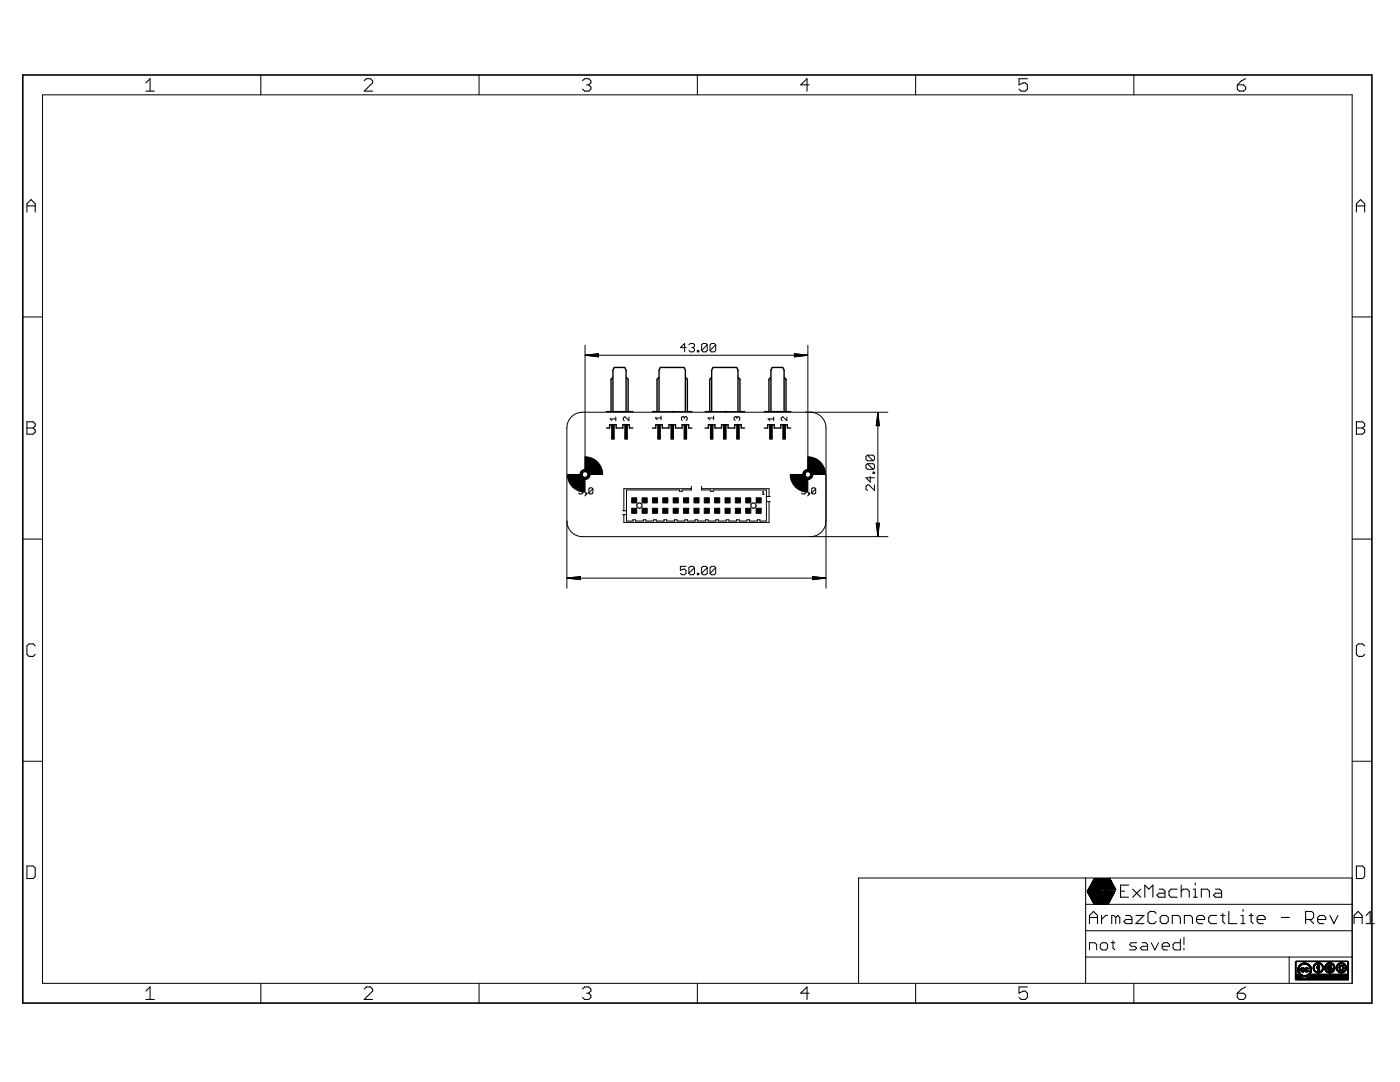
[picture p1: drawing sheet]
<svg xmlns="http://www.w3.org/2000/svg" width="279mm" height="216mm" viewBox="0 0 279 216" stroke-linecap="round" stroke-linejoin="round" font-family="sans-serif">
<g fill="none" stroke="#000" stroke-width=".28">
<path d="M122.3 75.3l-.4 .4v6.4M125 75.3l.3 .4v6.4M131.5 75.3l-.4 .4v6.4M136.8 75.3l.4 .4v6.4h.9M142 75.3l-.4 .4v6.4M147.3 75.3l.4 .4v6.4h.9M153.8 75.3l-.3 .4v6.4M156.5 75.3l.4 .4v6.4M121 85.4h.7v-.6h1.3v.6h1.3v-.6h1.3v.6h.7M121 82.1h5.3M122.3 82.1v-8.2l.3-.6h2.1l.2 .6v8.2M130.2 85.4h.7v-.6h1.3v.6h1.3v-.6h1.3v.6h1.3v-.6h1.3v.6h.7"/>
<path d="M130.2 82.1h1.3v-8.2l.3-.6h4.7l.3 .6v8.2M134.2 82.1h.3M140.7 85.4h.7v-.6h1.3v.6h1.3v-.6h1.3v.6h1.3v-.6h1.3v.6h.7M140.7 82.1h1.3v-8.2l.3-.6h4.7l.3 .6v8.2M144.7 82.1h.4M152.5 85.4h.7v-.6h1.3v.6h1.3v-.6h1.3v.6h.7M152.5 82.1h5.3M153.9 82.1v-8.2l.2-.6h2.1l.3 .6v8.2"/>
</g>
<g fill="none" stroke="#000" stroke-width=".2">
<path d="M114 83.2a3.1 3.1 0 0 1 2.2-.9h45.5a3.1 3.1 0 0 1 3.1 3.1v18.6a3.1 3.1 0 0 1-3.1 3.1h-45.5a3.1 3.1 0 0 1-3.1-3.1v-18.6a3.1 3.1 0 0 1 .9-2.2zM122.9 83.6h-1.1l.3 .3M122.9 83.2v.7M125.5 83.2v.7l-.7-.7-.4 .2v.4l.2 .1M131.5 82.1h5.7M131.9 83.4h-1.1l.4 .4M131.9 83v.8M136.6 83.3l-.2-.2-.4 .2v.4l.2 .2M136.6 83.3l.2-.2 .3 .2v.4l-.2 .2M136.6 83.3v.2M138 97v.8h-1.9v.2h-.5v-.2h-10.6v6.2h1.3v-.3h.5v.3h1.6v-.3h.5v.3h1.6v-.3h.5v.3h1.5v-.3h.6v.3h1.5v-.3h.5v.3h1.6v-.3h.5v.3h1.5v-.3h.6v.3h1.5v-.3h.5v.3h1.6v-.3h.5v.3h1.5v-.3h.6v.3h1.5v-.3h.5v.3h1.6v-.3h.5v.3h1.6v-.3h.5v.3h1.3v-6.2h-10.7v.2h-.5v-.2h-1.8v-.8M138 97.5h-13.5v4.4"/>
<path d="M140 97.5h13.5v1.6M142 82.1h5.7M142.4 83.4h-1.1l.4 .4M142.4 83v.8M147.1 83.3l-.2-.2-.4 .2v.4l.2 .2M147.1 83.3l.2-.2 .3 .2v.4l-.2 .2M147.1 83.3v.2M152.1 98.3l.2-.2v.5M152.1 98.6h.4M153 99.1h.7M154.4 83.6h-1.1l.4 .3M154.4 83.2v.7"/>
<path d="M157 83.2v.7l-.7-.7-.4 .2v.4l.2 .1M124.2 102.7h.8M124.2 101.9h.8M153 100.1h.7M153.5 100.1v4.1h-29v-1.5"/>
<circle cx="150.4" cy="100.9" r=".51"/>
</g>
<g fill="#000" stroke="#000" stroke-width=".2">
<path d="M122.1 87.1h.5v.5h-.5zM122.1 84.8h.5v2.3h-.5zM124.7 87.1h.5v.5h-.5zM124.7 84.8h.5v2.3h-.5zM126.1 99.3h1v1.1h-1zM128.1 99.3h1.1v1.1h-1.1zM130.2 99.3h1v1.1h-1zM131.3 87.1h.5v.5h-.5zM131.3 84.8h.5v2.3h-.5zM132.3 99.3h1v1.1h-1zM133.9 87.1h.5v.5h-.5zM133.9 84.8h.5v2.3h-.5z"/>
<path d="M134.3 99.3h1.1v1.1h-1.1zM136.4 99.3h1v1.1h-1zM136.5 87.1h.5v.5h-.5zM136.5 84.8h.5v2.3h-.5zM138.5 99.3h1v1.1h-1zM140.5 99.3h1.1v1.1h-1.1zM141.8 87.1h.5v.5h-.5zM141.8 84.8h.5v2.3h-.5zM142.6 99.3h1v1.1h-1zM144.4 87.1h.5v.5h-.5zM144.4 84.8h.5v2.3h-.5zM144.7 99.3h1v1.1h-1z"/>
<path d="M146.7 99.3h1.1v1.1h-1.1zM147 87.1h.5v.5h-.5zM147 84.8h.5v2.3h-.5zM148.8 99.3h1v1.1h-1zM150.9 99.3h1v1.1h-1zM153.6 87.1h.5v.5h-.5zM153.6 84.8h.5v2.3h-.5zM156.2 87.1h.5v.5h-.5zM156.2 84.8h.5v2.3h-.5zM126.1 101.4h1v1h-1zM128.1 101.4h1.1v1h-1.1zM130.2 101.4h1v1h-1z"/>
<path d="M132.3 101.4h1v1h-1zM134.3 101.4h1.1v1h-1.1zM136.4 101.4h1v1h-1zM138.5 101.4h1v1h-1zM140.5 101.4h1.1v1h-1.1zM142.6 101.4h1v1h-1zM144.7 101.4h1v1h-1zM146.7 101.4h1.1v1h-1.1zM148.8 101.4h1v1h-1zM150.9 101.4h1v1h-1z"/>
</g>
<g fill="#000" stroke="#000" stroke-width=".2">
<path d="M115.9 94.1a1.02 1.02 0 0 1 1.7-.1 1.02 1.02 0 0 1-.5 1.6 1.02 1.02 0 0 1-1.4-.9h.5a.56 .56 0 0 1 .8-.5 .56 .56 0 0 1 .1 .9 .56 .56 0 0 1-.9-.3v-.1h-.5z" fill-rule="evenodd"/>
<path d="M113.2 94.7h2.6l.3 .6 .7 .3v2.6a3.5 3.5 0 0 1-3.6-3.5z" fill-rule="evenodd"/>
<path d="M116.8 91.1a3.5 3.5 0 0 1 3.5 3.6h-2.6l-.3-.7-.6-.3z" fill-rule="evenodd"/>
<path d="M160.4 94.1a1.02 1.02 0 0 1 1.7-.1 1.02 1.02 0 0 1-.5 1.6 1.02 1.02 0 0 1-1.4-.9h.5a.56 .56 0 0 1 .8-.5 .56 .56 0 0 1 .1 .9 .56 .56 0 0 1-.9-.3v-.1h-.5z" fill-rule="evenodd"/>
<path d="M157.7 94.7h2.6l.2 .6 .7 .3v2.6a3.5 3.5 0 0 1-3.5-3.5z" fill-rule="evenodd"/>
<path d="M161.2 91.1a3.5 3.5 0 0 1 3.5 3.6h-2.5l-.3-.7-.7-.3z" fill-rule="evenodd"/>
</g>
<circle cx="150.4" cy="100.9" r=".51" fill="#fff" stroke="#000" stroke-width=".2"/>
<circle cx="127.6" cy="100.9" r=".51" fill="none" stroke="#000" stroke-width=".2"/>
<circle cx="127.6" cy="100.9" r=".51" fill="#fff" stroke="#000" stroke-width=".2"/>
<g fill="none" stroke="#000" stroke-width=".2">
<path d="M8.5 18.9h261.4v177.3h-261.4zM52 15v3.9M95.6 15v3.9M139.2 15v3.9M182.7 15v3.9M226.3 15v3.9M4.6 63.2h3.9M116.8 68.9v25.2M116.8 70.9h44.4M116.8 70.9l2.6-.4v.7zM116.8 70.9l2.6 .1M116.8 70.9l2.6 .3"/>
<path d="M119.4 70.8l-2.6 .1M119.4 70.6l-2.6 .3M136.9 69.4h-1.1l.8-.9v1.7M137.5 68.8l.3-.3h.5l.3 .3v.3l-.3 .3M138 69.4h.3M138.3 69.4l.3 .3v.2l-.3 .3h-.5l-.3-.3M139.2 69.9h.3v.3h-.3zM141.1 68.8l-.2-.3h-.6l-.3 .3v1.1M141.1 68.8v1.1l-.2 .3h-.6l-.3-.3M141.1 68.8l-1.1 1.1M142.8 68.8l-.2-.3h-.6l-.3 .3v1.1M142.8 68.8v1.1l-.2 .3h-.6l-.3-.3"/>
<path d="M142.8 68.8l-1.1 1.1M158.5 70.5l2.7 .4-2.7 .3zM158.5 70.8l2.7 .1M158.5 70.6l2.7 .3M161.2 70.9l-2.7 .1M161.2 70.9l-2.7 .3M161.2 68.9v24.7M269.9 63.2h3.9M115.5 97.6l.2-.3h.4l.2 .3-.2 .4M115.9 98h.2M116.1 98l.2 .1-.2 .5h-.4l-.2-.2M116.9 98.4h.2v.2h-.2z"/>
<path d="M117.1 98.6l-.4 .4M118.3 97.6l-.2-.3h-.4l-.2 .3v.8M118.3 97.6v.8l-.2 .2h-.4l-.2-.2M118.3 97.6l-.8 .8M160 97.6l.2-.3h.4l.2 .3-.2 .4M160.4 98h.2M160.6 98l.2 .1-.2 .5h-.4l-.2-.2M160.7 82.3h16.5M161.4 98.4h.2v.2h-.2zM161.6 98.6l-.4 .4M162.8 97.6l-.2-.3h-.4l-.2 .3v.8M162.8 97.6v.8l-.2 .2h-.4l-.2-.2"/>
<path d="M162.8 97.6l-.8 .8M164.8 94.7v22.7M173.1 90.8h1.1l.3 .3v.6l-.3 .2M173.1 92.5h1.1l.3 .3v.6l-.3 .2M173.1 90.8l-.3 .3v.6l.3 .2h1.1M173.1 92.5l-.3 .3v.6l.3 .2h1.1M173.1 92.5l1.1 1.1M173.1 90.8l1.1 1.1M173.7 95.1v1.1l-.9-.9h1.7M174.2 94.2h.3v.3h-.3zM174.5 96.8v1.1l-1.1-1.1h-.3l-.3 .2v.6l.3 .3M175.2 82.3v24.7"/>
<path d="M175.2 82.3l.3 2.6h-.6zM175.2 82.3l-.2 2.6M175.2 82.3l.1 2.6M175.2 82.3l-.3 2.6M175.2 82.3l.3 2.6M4.6 107.6h3.9M113.1 104v13.4M113.2 115.4h51.6M113.2 115.4l2.6-.4v.7zM113.2 115.4l2.6 .1M115.8 115.2l-2.6 .2M115.8 115.1l-2.6 .3"/>
<path d="M136.9 113h-1.1v.8l.8-.2 .3 .2v.6l-.3 .3h-.5l-.3-.3M138.6 113.3l-.3-.3h-.5l-.3 .3v1.1M138.6 113.3v1.1l-.3 .3h-.5l-.3-.3M138.6 113.3l-1.1 1.1M139.2 114.4h.3v.3h-.3zM141.1 113.3l-.2-.3h-.6l-.3 .3v1.1M141.1 113.3v1.1l-.2 .3h-.6l-.3-.3M141.1 113.3l-1.1 1.1M142.8 113.3l-.2-.3h-.6l-.3 .3v1.1M142.8 113.3v1.1l-.2 .3h-.6l-.3-.3M142.8 113.3l-1.1 1.1M161.7 107.1h15.5"/>
<path d="M162.2 115l2.6 .4-2.6 .3zM162.2 115.2l2.6 .2M162.2 115.1l2.6 .3M164.8 115.4l-2.6 .1M174.9 104.4h.6l-.3 2.6zM174.9 104.4l.3 2.6M175 104.4l.2 2.6M175.3 104.4l-.1 2.6M175.5 104.4l-.3 2.6M269.9 107.6h3.9M4.6 151.9h3.9M269.9 151.9h3.9"/>
<path d="M216.7 175.2v21M217 177.9l1.4 2.5M217 177.9h1.6M217 177.9l2.6 .1M217 178h2.6M217 177.8h2.6M217.1 178.1h2.5M217.1 177.7h2.5M217.1 177.7h2.4M217.1 177.6h2.4M217.1 178.2h2.4M217.2 178.2h2.3"/>
<path d="M217.2 177.5h2.3M217.2 178.3h2.3M217.2 177.4h2.2M217.2 178.4h2.3M217.3 178.4h2.1M217.3 177.4h2.1M217.3 177.3h2.1M217.3 178.5h2.1M217.3 178.5h2.7M217.3 178.6h2.8M217.3 177.2h2M217.4 177.2h1.9"/>
<path d="M217.4 178.6h2.7M217.4 177.1h1.9M217.4 178.6l2.7 .1M217.4 178.7h2.8M217.4 178.8h2.8M217.4 177h1.8M217.5 178.8h2.7M217.5 177h1.7M217.5 178.9h2.7M217.5 176.9h1.7M217.5 178.9h2.8M217.6 178.9l2.7 .1"/>
<path d="M217.6 176.8h1.5M217.6 179h2.7M217.6 176.7h1.5M217.6 179.1h2.8M217.7 179.2h2.7M217.7 176.6h1.4M217.7 179.2h4.1M217.7 176.6h1.3M217.7 176.5h1.3M217.7 179.3h2.8M217.8 179.3h2.7M217.8 179.3h3.9"/>
<path d="M217.8 179.4h3.9M217.8 179.5h3.9M217.8 176.4h1.1M217.8 179.5h3.8M217.8 176.3h1.1M217.9 179.6h3.7M217.9 177.9h-.9M217.9 176.2h2.7M218 179.7h3.5M218 179.8h3.5M218.1 179.9h3.3M218.1 180h3.3"/>
<path d="M218.1 175.8h2.8M218.2 175.7h2.7M218.4 175.4h2.7M218.4 175.3l-1.4 2.6M218.4 175.3l1.4 2.5 1.3-2.5h-2.7M218.4 175.3l1.2 2.5M219 176.3h1.6M219 176.4h1.6M219.1 176.5h1.4M219.1 176.6h1.4M219.1 176.6h1.3M219.2 176.7h1.2"/>
<path d="M219.3 176.9h1M219.4 177.1h.8M219.5 178.5h.5M219.5 177.2h.6M219.5 178.4h.5M219.5 177.3h.5M219.5 178.4h.4M219.5 177.4h.5M219.6 178.3h.3M219.6 177.4h.4M219.6 177.8l-2 .1 2 .1M219.6 178l-.4 1 .5-1 1.4 2.4"/>
<path d="M219.6 178.2h.3M219.6 177.8h-2.6M219.6 178.2h.2M219.7 178.1h.1M219.8 177.8h.1M219.8 177.7h-.1M219.9 177.9h2.6l-1.4 2.5M219.9 177.9l1.2 2.5M219.9 177.7h-.2M219.9 178h2.5M219.9 177.6h-.2M219.9 178.1h2.5"/>
<path d="M219.9 177.5l-.3 .1M219.9 177.5h-.3M220 178.2h2.3M220 177.5h-.4M220 178.3h2.2M220.1 178.4h2.1M220.1 178.5h2.1M220.1 177.2h-.6M220.1 177.2h-.7M220.2 178.6h1.9M220.2 177.5h2.5M220.2 177h-.8"/>
<path d="M220.2 178.7h1.9M220.2 177h-.9M220.3 178.8h1.7M220.3 177.4h2.3M220.3 176.8l-1 .1M220.3 178.9h1.7M220.3 177.3h2.3M220.3 176.8h-1.1M220.3 177.3h2.2M220.4 178.9h1.5M220.4 177.2h2.1M220.4 177.1h2.1"/>
<path d="M220.5 179.2h1.3M220.5 177.1h1.9M220.5 177h1.9M220.5 176.9h1.9M220.5 176.4h-2.7M220.6 176.9h1.7M220.6 176.8h1.7M220.6 176.3h-2.7M220.6 176.7h1.6M220.7 176.7h1.5M220.7 176.1l-2.8 .1M220.7 176.6h1.5"/>
<path d="M220.7 176.1h-2.7M220.7 176.5h1.4M220.8 176.5h1.3M220.8 176h-2.8M220.8 176.4h1.3M220.8 175.9h-2.7M220.9 176.3h1.1M220.9 175.8h-2.8M220.9 176.2h1.1M220.9 175.7h-2.7M221 176.1h.9M221 175.6h-2.8"/>
<path d="M221 175.6h-2.7M221 177.6h-.8M221 176h.9M221 175.5h-2.7M221 176h.8M221.1 175.9h.7M221.1 175.5h-2.8M221.1 175.8h.7M221.1 175.8h.6M221.2 175.7h.5M221.2 175.6h.5M221.3 175.6h.3"/>
<path d="M221.3 175.5h.3M221.3 175.4h.3M221.4 175.4h.1M221.4 175.3h.1M221.4 175.2l-1.2 2.4M221.4 175.2l1.3 2.4M221.4 175.2h.1M221.7 179.3h-1.1M221.8 179.3h-1.3M221.8 179.1h-1.3M221.9 179l-1.5 .1M221.9 179h-1.5"/>
<path d="M222.1 177.9h.4M222.5 177.9l-2.6 .1M222.5 177.9h-1.7M222.7 177.5l-2.5 .1M222.7 177.6h-2.5M269.9 175.2h-98.6v21M52 196.2v4M95.6 196.2v4M139.2 196.2v4M182.7 196.2v4M216.7 191h53.2M216.7 185.7h53.2"/>
<path d="M216.7 180.4h53.2M217.4 189.5v-1.4h1.1l.4 .4v1M218.2 180h3.1M218.2 180.1h3.1M218.2 180.2h3.1M218.3 180.3h2.9M218.4 180.4h2.8M219.6 188.5l.4-.4h.7l.3 .4v.7l-.3 .3h-.7l-.4-.3zM221.8 188.1h.7M222.1 187.7v1.5l.4 .3M226.3 196.2v4M226.8 188.1h-1l-.4 .4 .4 .3h.7l.3 .4-.3 .3h-1.1"/>
<path d="M227.9 188.1h.8l.3 .4v1h-1.1l-.3-.3 .3-.4h1.1M229.7 188.1l.8 1.4 .7-1.4M231.9 188.8h1.5v-.3l-.4-.4h-.7l-.4 .4v.7l.4 .3h.7M235.6 187.4v2.1h-1.1l-.4-.3v-.7l.4-.4h1.1M236.3 187v1.5M236.3 189.2v.3M257.3 191v5.2"/>
</g>
<g fill="none" stroke="#000" stroke-width=".21">
<path d="M29.1 16.5l.9-.8v2.5M29.1 18.2h1.7M72.7 16.1l.4-.4h.8l.5 .4v.4l-1.7 1.7h1.7M116.2 16.1l.5-.4h.8l.4 .4v.4l-.4 .4M117.1 16.9h.4M117.5 16.9l.4 .5v.4l-.4 .4h-.8l-.5-.4M161.5 16.9h-1.7l1.3-1.2v2.5M205 15.7h-1.6v1.2l.8-.4h.4l.4 .4v.9l-.4 .4h-.8l-.4-.4M246.9 16.9h1.3l.4 .5v.4l-.4 .4h-.8l-.5-.4zM248.6 15.7l-.8 .4-.9 .8M5.4 42.3v-1.6l.8-.9 .8 .9v1.6M5.4 41.1h1.6"/>
<path d="M270.7 41.1h1.7M270.7 42.3v-1.6l.8-.9 .9 .9v1.6M5.4 84.2h1.2l.4 .4v.4l-.4 .4 .4 .4v.4l-.4 .4h-1.2zM5.4 85.4h1.2M270.7 84.2h1.2l.5 .4v.4l-.5 .4 .5 .4v.4l-.5 .4h-1.2zM270.7 85.4h1.2M7 128.9l-.4-.4h-.8l-.4 .4v1.7l.4 .4h.8l.4-.4M272.4 128.9l-.5-.4h-.8l-.4 .4v1.7l.4 .4h.8l.5-.4M5.4 172.8h1.2l.4 .4v1.7l-.4 .4h-1.2zM223.6 177.8h.8M225.2 176.6h-1.6v2.4h1.6M226.1 177.4l1.6 1.6"/>
<path d="M227.7 177.4l-1.6 1.6M228.5 179v-2.4l.8 .8 .8-.8v2.4M231.3 177.4h.8l.4 .4v1.2h-1.2l-.4-.4 .4-.4h1.2M234.9 177.4h-1.2l-.4 .4v.8l.4 .4h1.2M235.7 177.8l.4-.4h.8l.4 .4v1.2M235.7 176.6v2.4M238.1 179h.9M238.1 177.4h.4v1.6M238.5 176.2v.4M239.8 179v-1.6h1.2l.4 .4v1.2M242.6 177.4h.8l.4 .4v1.2h-1.2l-.4-.4 .4-.4h1.2M270.7 172.8h1.2l.5 .4v1.7l-.5 .4h-1.2z"/>
<path d="M29.1 197.8l.9-.9v2.5M29.1 199.4h1.7M72.7 197.4l.4-.5h.8l.5 .5v.4l-1.7 1.6h1.7M116.2 197.4l.5-.5h.8l.4 .5v.4l-.4 .4M117.1 198.2h.4M117.5 198.2l.4 .4v.4l-.4 .4h-.8l-.5-.4M161.5 198.2h-1.7l1.3-1.3v2.5M205 196.9h-1.6v1.3l.8-.4h.4l.4 .4v.8l-.4 .4h-.8l-.4-.4M217.4 184.3v-1.6l.8-.8 .8 .8v1.6M217.4 183.1h1.6M219.8 182.7v1.6M221.1 182.7h-.5l-.8 .8"/>
<path d="M222.7 183.1l-.4-.4h-.4v1.6M222.7 183.1v1.2M222.7 183.1l.4-.4 .4 .4v1.2M224.7 182.7h.8l.4 .4v1.2h-1.2l-.4-.4 .4-.4h1.2M226.7 182.7h1.6l-1.6 1.6h1.6M230.7 182.3l-.4-.4h-.8l-.4 .4v1.6l.4 .4h.8l.4-.4M231.9 182.7h.8l.5 .4v.8l-.5 .4h-.8l-.4-.4v-.8zM234 184.3v-1.6h1.2l.4 .4v1.2M236.4 184.3v-1.6h1.2l.4 .4v1.2M238.8 183.5h1.6v-.4l-.4-.4h-.8l-.4 .4v.8l.4 .4h.8M242.8 182.7h-1.2l-.4 .4v.8l.4 .4h1.2M243.6 182.7h.8"/>
<path d="M244 182.3v1.6l.4 .4M245.2 181.9v2.4h1.6M246.9 198.2h1.3l.4 .4v.4l-.4 .4h-.8l-.5-.4zM247.7 182.7h.4v1.6M247.7 184.3h.8M248.1 181.5v.4M248.6 196.9l-.8 .5-.9 .8M249.3 182.7h.8M249.7 182.3v1.6l.4 .4M250.9 183.5h1.6v-.4l-.4-.4h-.8l-.4 .4v.8l.4 .4h.8M255.7 183.1h1.6M260.6 183.5h1.2l.4-.4v-.8l-.4-.4h-1.2v2.4"/>
<path d="M261.4 183.5l.8 .8M263 183.5h1.6v-.4l-.4-.4h-.8l-.4 .4v.8l.4 .4h.8M265.4 182.7l.8 1.6 .8-1.6M270.2 183.1h1.6M270.2 184.3v-1.6l.8-.8 .8 .8v1.6M272.6 184.3h1.7M272.6 182.7l.9-.8v2.4"/>
</g>
<path d="M4.6 15h269.2v185.2h-269.2z" fill="none" stroke="#000" stroke-width=".32"/>
<g fill="#000" stroke="#000" stroke-width=".2">
<path d="M258.5 194.9l1 .1zM258.5 194.8h.8zM258.5 194.7h.7zM258.5 195.5h10.6zM258.5 195.4l10.6 .1zM258.5 195.4h10.6zM258.5 195.3l10.6 .1zM258.5 195.3h10.6zM258.5 195.3h4zM258.5 195.2l4 .1zM258.5 195.2h1.6zM258.5 195.2h1.5z"/>
<path d="M258.5 195.1l1.4 .1zM258.5 195.1l1.3 .1zM258.5 195.1h1.3zM258.5 195.1h1.2zM258.5 195l1.2 .1zM258.5 195l1.1 .1zM258.5 195h1zM258.5 194.9h1zM258.5 194.9h.9zM258.5 194.8l.9 .1zM258.5 194.8l.8 .1zM258.5 194.7l.7 .1z"/>
<path d="M258.5 194.6l.7 .1zM258.5 194.6h.6zM258.5 194.5l.6 .1zM258.5 194.5h.5zM258.5 194.4l.5 .1zM258.5 194.4h.5zM258.6 195.5h10.5zM258.6 191.9h10.5zM258.6 191.8l10.4 .1zM258.7 191.8h10.3zM259 193.7h.2zM259 193.6l.2 .1z"/>
<path d="M259 193.6h.2zM259 193.5l.2 .1zM259 193.5h.2zM259 193.4l.2 .1zM259 193.4h.2zM259 193.3l.2 .1zM259 193.8l.3 .1zM259 193.8h.3zM259 193.7l.3 .1zM259 193.3h.3zM259 193.2l.3 .1zM259 193.9l.3 .1z"/>
<path d="M259 193.9h.3zM259 193.2h.3zM259 193.1l.3 .1zM259.1 193.9l.2 .1zM259.1 193.1h.2zM259.1 194h.2zM259.1 193l.2 .1zM259.1 194.1h.3zM259.1 194l.3 .1zM259.1 193h.3zM259.1 192.9h.3zM259.1 194.2h.3z"/>
<path d="M259.1 192.9l.3 .1zM259.1 192.8l.3 .1zM259.2 194.1l.2 .1zM259.2 192.9h.2zM259.2 194.2h.3zM259.2 192.8l.3 .1zM259.2 194.2l.3 .1zM259.2 192.8h.3zM259.2 194.3h.3zM259.2 192.7l.3 .1zM259.3 194.3l.3 .1zM259.3 192.7h.3z"/>
<path d="M259.3 194.4h.3zM259.3 192.6l.3 .1zM259.3 192.6l.4 .1zM259.4 194.4h.3zM259.4 194.4l.3 .1zM259.4 192.6h.3zM259.4 194.5h.4zM259.4 194.5h.3zM259.4 192.5l.4 .1zM259.5 194.5l.4 .1zM259.5 192.5h.4zM259.5 194.6h.4z"/>
<path d="M259.5 192.4l.4 .1zM259.5 194.6h.5zM259.5 192.4l.5 .1zM259.5 192.4h.6zM259.6 194.6h.5zM259.6 193.7h.2zM259.6 193.6l.2 .1zM259.6 193.6h.2zM259.6 193.5l.2 .1zM259.6 193.5h.2zM259.6 193.4l.2 .1zM259.6 193.4h.2z"/>
<path d="M259.6 192.4h.7zM259.6 194.6l.6 .1zM259.6 194.7h1.5zM259.6 193.7l.3 .1zM259.6 193.7h.3zM259.6 193.3l.3 .1zM259.6 193.3h.3zM259.6 192.3l1.5 .1zM259.7 193.8h.6zM259.7 193.7l.2 .1zM259.7 193.3h.2zM259.7 194.7h1.4z"/>
<path d="M259.7 193.2l.6 .1zM259.7 192.3l1.4 .1zM259.7 194.7l1.3 .1zM259.7 193.8l.6 .1zM259.7 193.2h.6zM259.7 192.3h1.3zM259.7 193.8l.5 .1zM259.8 194.7l1.2 .1zM259.8 193.9h.4zM259.8 193.2h.4zM259.8 192.3h1.2zM259.8 193.1l.4 .1z"/>
<path d="M259.8 194.8h1.1zM259.8 193.9l.4 .1zM259.8 192.2l1.1 .1zM259.8 193.1h.3zM259.9 194.8h1zM259.9 193.9l.2 .1zM259.9 192.2l.9 .1zM259.9 194.8l.9 .1zM260 192.2h.8zM260.1 194.8l.6 .1zM260.1 193.3h.2zM260.1 192.2h.6z"/>
<path d="M260.1 193.7l.2 .1zM260.2 193.7l.1 .1zM260.2 193.7h.1zM260.2 194.9h.4zM260.3 192.1l.2 .1zM260.4 193.6l.2 .1zM260.4 193.6h.2zM260.4 193.5l.2 .1zM260.4 193.5h.2zM260.4 193.4l.2 .1zM260.4 193.4h.2zM260.4 193.7h.3z"/>
<path d="M260.4 193.3l.3 .1zM260.4 193.7l.3 .1zM260.4 193.3h.3zM260.5 193.8h.6zM260.5 193.7l.2 .1zM260.5 193.2l.6 .1zM260.5 192.4h.7zM260.5 193.8l.6 .1zM260.5 194.6l.7 .1zM260.5 193.2h.6zM260.5 193.8l.5 .1zM260.5 193.2h.5z"/>
<path d="M260.6 193.9h.4zM260.6 195.2h1.9zM260.6 193.1l.4 .1zM260.6 193.9l.3 .1zM260.6 193.1h.3zM260.7 194.6h.5zM260.7 192.4h.5zM260.7 195.2h1.8zM260.7 193.9l.2 .1zM260.7 192.4l.5 .1zM260.8 194.6h.4zM260.8 194.6h.5z"/>
<path d="M260.8 192.4l.5 .1zM260.8 195.1l1.7 .1zM260.9 194.5l.4 .1zM260.9 192.5h.4zM260.9 193.7l.2 .1zM260.9 193.3h.2zM260.9 195.1l1.6 .1zM260.9 194.5h.4zM260.9 192.5l.4 .1zM261 195.1h1.5zM261 194.5h.3zM261 192.5l.3 .1z"/>
<path d="M261 192.6h.4zM261 194.5h.4zM261 194.4l.4 .1zM261.1 194.4h.3zM261.1 192.6l.3 .1zM261.1 195l1.4 .1zM261.1 194.4h.4zM261.1 192.6l.4 .1zM261.1 192.7h.3zM261.2 194.4h.3zM261.2 195h1.3zM261.2 194.3l.3 .1z"/>
<path d="M261.2 192.7h.3zM261.2 194.3h.3zM261.2 192.7l.3 .1zM261.2 194.9l1.3 .1zM261.2 194.2l.3 .1zM261.2 192.8h.3zM261.3 194.9l1.2 .1zM261.3 194.2h.3zM261.3 192.8h.3zM261.3 192.8l.3 .1zM261.3 194.9h1.2zM261.3 192.9h.3z"/>
<path d="M261.3 194.1l.3 .1zM261.3 194.1h.3zM261.4 194.8l1.1 .1zM261.4 194.1h.2zM261.4 193h.2zM261.4 192.9l.2 .1zM261.4 194l.2 .1zM261.4 194h.2zM261.4 194h.3zM261.4 193l.3 .1zM261.4 193.9l.3 .1zM261.4 193.1h.3z"/>
<path d="M261.5 194.8h1zM261.5 193.9h.2zM261.5 193.8l.2 .1zM261.5 193.8h.2zM261.5 193.2l.2 .1zM261.5 193.2h.2zM261.5 193.1l.2 .1zM261.5 194.7l1 .1zM261.5 193.7l.2 .1zM261.5 193.7h.2zM261.5 193.6l.2 .1zM261.5 193.6h.2z"/>
<path d="M261.5 193.5l.2 .1zM261.5 193.5h.2zM261.5 193.4l.2 .1zM261.5 193.4h.2zM261.5 193.3l.2 .1zM261.5 193.3h.2zM261.6 194.7h.9zM261.6 194.6l7.5 .1zM261.6 194.6h7.5zM261.7 194.6h7.4zM261.7 194.5l7.4 .1zM261.7 194.5h7.4z"/>
<path d="M261.7 194.4l7.4 .1zM261.7 194.4h7.4zM262.1 193.3h.2zM262.1 193.2l.2 .1zM262.1 193.2h.2zM262.1 193.1l.2 .1zM262.1 193.1h.2zM262.1 193l.2 .1zM262.1 193h.2zM262.1 192.9l.2 .1zM262.1 193.4h.2zM262.1 193.3l.2 .1z"/>
<path d="M262.1 192.9h.2zM262.1 192.8l.2 .1zM262.1 193.4l.2 .1zM262.1 192.8h.2zM262.1 193.5h.2zM262.1 192.7l.2 .1zM262.1 192.7h.3zM262.2 193.5l.2 .1zM262.2 192.6l.2 .1zM262.2 192.7h.2zM262.2 193.6l.2 .1zM262.2 193.6h.2z"/>
<path d="M262.2 192.6h.2zM262.3 193.7h.2zM262.3 192.5l.2 .1zM262.3 193.7l.2 .1zM262.3 192.5h.2zM262.3 193.7l.3 .1zM262.3 192.4l.3 .1zM262.3 193.8h.3zM262.4 193.8h.2zM262.4 192.4h.2zM262.4 193.8l.2 .1zM262.4 192.3l.3 .1z"/>
<path d="M262.4 193.8l.3 .1zM262.4 193.9h.3zM262.5 193.9l.3 .1zM262.5 192.3h.3zM262.5 193.9l.4 .1zM262.5 192.3h.5zM262.6 194h1.1zM262.6 192.2l1 .1zM262.6 194h1zM262.6 194.8h.2zM262.7 195.1l.1 .1zM262.7 195.1l.2 .1z"/>
<path d="M262.7 195.1h.2zM262.7 195l.1 .1zM262.7 194.9h.1zM262.7 194.8l.1 .1zM262.7 192.2h.8zM262.7 194l.8 .1zM262.7 194.1h.8zM262.8 192.1l.6 .1zM262.8 194.1h.6zM262.8 194.7h.2zM262.8 193.2l.6 .1zM262.8 193.2h.6z"/>
<path d="M262.8 193.1l.6 .1zM262.8 193.1h.6zM262.8 193l.6 .1zM262.8 193h.6zM262.8 192.9l.6 .1zM262.8 192.9h.6zM262.8 192.8l.6 .1zM262.8 192.8h.5zM262.8 192.1l.5 .1zM262.9 195.3h.3zM262.9 194.1h.3zM262.9 195.2l.3 .1z"/>
<path d="M263 193.7l.2 .1zM263 193.7h.2zM263 193.6l.2 .1zM263 193.6h.2zM263 193.5l.2 .1zM263 193.5h.2zM263 193.4l.2 .1zM263 193.4h.2zM263 193.3l.2 .1zM263 193.3h.2zM263 192.5l.2 .1zM263 195.2l.2 .1z"/>
<path d="M263 195.2h.2zM263 194.9l.2 .1zM263 192.6l.2 .1zM263 192.6h.2zM263 195h.2zM263 194.9h.2zM263 194.9h.1zM263 194.8l.1 .1zM263 192.7h.2zM263 195.1l.2 .1zM263 195.1h.2zM263 195l.2 .1z"/>
<path d="M263 192.5h.2zM263.2 194.7h.2zM263.2 194.7l.2 .1zM263.2 192.3h.5zM263.2 194.8h.2zM263.3 193.9l.4 .1zM263.4 192.3h.3zM263.4 195.3h1.4zM263.4 195.2l1.4 .1zM263.4 195.2h1.4zM263.4 195.1l1.4 .1zM263.4 195.1h1.4z"/>
<path d="M263.4 193.9l.3 .1zM263.4 195l1.4 .1zM263.4 192.3l.4 .1zM263.4 195h1.4zM263.4 194.9l1.4 .1zM263.4 193.9h.3zM263.5 194.9l1.3 .1zM263.5 193.8l.3 .1zM263.5 192.3l.3 .1zM263.5 194.9h1.3zM263.5 194.8l1.3 .1zM263.5 192.4h.3z"/>
<path d="M263.5 194.8h1.3zM263.6 194.8h1.2zM263.6 194.7l1.2 .1zM263.6 192.4h.2zM263.6 194.7h1.2zM263.6 193.8h.2zM263.6 193.8h.3zM263.6 192.4l.3 .1zM263.6 193.7l.3 .1zM263.7 193.7l.2 .1zM263.7 192.5h.2zM263.7 193.7h.2z"/>
<path d="M263.7 192.5l.2 .1zM263.7 192.6h.3zM263.8 193.6l.2 .1zM263.8 192.6h.2zM263.8 192.6l.2 .1zM263.8 193.5l.2 .1zM263.8 192.7h.2zM263.8 193.6h.2zM263.8 193.5h.3zM263.9 193.5h.1zM263.9 193.4l.1 .1zM263.9 192.7l.1 .1z"/>
<path d="M263.9 193.4l.2 .1zM263.9 193.4h.2zM263.9 192.8l.2 .1zM263.9 192.8h.2zM263.9 193.3l.2 .1zM263.9 193.3h.2zM263.9 193.2l.2 .1zM263.9 193.2h.2zM263.9 193.1l.2 .1zM263.9 193.1h.2zM263.9 193l.2 .1zM263.9 193h.2z"/>
<path d="M263.9 192.9l.2 .1zM263.9 192.9h.2zM264.4 193.2l.1 .1zM264.4 193.2h.1zM264.4 193.1l.1 .1zM264.4 193.1h.1zM264.4 193l.1 .1zM264.4 193h.1zM264.4 193.3h.2zM264.4 193.2l.2 .1zM264.4 193h.2zM264.4 192.9l.2 .1z"/>
<path d="M264.4 193.4h.2zM264.4 193.3l.2 .1zM264.4 192.9h.2zM264.4 192.8l.2 .1zM264.4 192.8l.9 .1zM264.4 193.5h.2zM264.4 193.4l.2 .1zM264.4 192.8h.6zM264.4 192.8h.5zM264.4 192.7l.5 .1zM264.5 193.5l.2 .1zM264.5 192.7l.3 .1z"/>
<path d="M264.5 192.7h.3zM264.5 193.5h.1zM264.5 193.6h.2zM264.5 192.7h.2zM264.5 192.6l.2 .1zM264.5 193.6l.2 .1zM264.5 192.6h.2zM264.5 193.7h.3zM264.5 192.6h.3zM264.6 193.7h.2zM264.6 192.5l.2 .1zM264.6 193.7l.2 .1z"/>
<path d="M264.6 192.5h.2zM264.6 193.8h.3zM264.6 192.4l.3 .1zM264.6 192.8l.7 .1zM264.7 193.8l.2 .1zM264.7 192.4h.2zM264.7 193.8l.3 .1zM264.7 192.9h.6zM264.7 192.4h.3zM264.7 193.9h.3zM264.7 192.3l.3 .1zM264.8 193.9l.3 .1z"/>
<path d="M264.8 192.3l.2 .1zM264.8 192.9h.4zM264.8 192.3h.4zM264.8 193.9l.4 .1zM264.8 192.3h.5zM264.8 194h1.2zM264.8 192.9l.5 .1zM264.8 193.3h1.3zM264.9 193.2l1.1 .1zM264.9 193.2l1 .1zM264.9 193.2h1zM264.9 193.2h.9z"/>
<path d="M264.9 193.1h.8zM264.9 193l.8 .1zM264.9 193h.8zM264.9 193h.5zM264.9 192.2l1 .1zM264.9 194h1zM264.9 195.2h.2zM264.9 192.2h1zM264.9 195.3h.3zM264.9 195.2l.2 .1zM264.9 195.1l.2 .1zM264.9 194.7h.3z"/>
<path d="M265 194.7l.1 .1zM265 194.7h.1zM265 194l.8 .1zM265 193.3h.2zM265 193.1l.8 .1zM265 193.1h.7zM265 193.1h.6zM265 194.7l.2 .1zM265 193.4h.2zM265 193.3l.2 .1zM265 194.8h.1zM265 193.4l.3 .1z"/>
<path d="M265 192.2h.8zM265 194.1h.7zM265 193.5h.4zM265 193.4h.3zM265 192.8h.3zM265 192.1l.7 .1zM265.1 193.5h.6zM265.1 192.8h.3zM265.1 192.7l.6 .1zM265.1 193.5l.6 .1zM265.1 194.1h.6zM265.1 192.7h.6z"/>
<path d="M265.1 193.6h.6zM265.2 192.1l.4 .1zM265.2 193.6l.5 .1zM265.2 192.6l.5 .1zM265.2 194.1h.4zM265.3 193.6l.4 .1zM265.3 195.3h.3zM265.3 195.2l.2 .1zM265.3 195.2h.1zM265.3 194.7l.1 .1zM265.3 194.7l.2 .1zM265.3 194.7h.2z"/>
<path d="M265.3 194.7h.3zM265.3 193.7h.3zM265.3 192.6h.4zM265.4 192.6h.2zM265.5 195l1.7 .1zM265.5 195h1.6zM265.5 194.9l1.6 .1zM265.5 195.1h.3zM265.5 195l.3 .1zM265.5 194.9h1.6zM265.5 194.9h.3zM265.5 192.3h.5z"/>
<path d="M265.6 194.8l.2 .1zM265.6 195.1l.1 .1zM265.6 194.8l.1 .1zM265.6 193.9l.4 .1zM265.6 192.3h.4zM265.7 193.3h.4zM265.7 193.9l.3 .1zM265.7 193.3l.5 .1zM265.7 192.3l.3 .1zM265.8 195.3h1.4zM265.8 194.7h1.4zM265.8 193.9h.3z"/>
<path d="M265.8 192.3l.3 .1zM265.8 193.8l.3 .1zM265.8 193.3l.6 .1zM265.8 195.2l1.3 .1zM265.8 194.7h1.3zM265.8 193.4h.6zM265.8 192.4h.3zM265.9 195.2l1.2 .1zM265.9 194.7l1.2 .1zM265.9 193.8l.2 .1zM265.9 192.4h.2zM265.9 195.2h1.2z"/>
<path d="M265.9 193.8h.2zM265.9 192.4l.2 .1zM265.9 195.1l1.2 .1zM265.9 194.8h1.2zM265.9 193.8h.3zM265.9 193.4h.5zM265.9 192.4l.3 .1zM265.9 195.1h1.2zM265.9 195l1.4 .1zM265.9 194.9h1.2zM265.9 194.8l1.2 .1zM266 193.7l.2 .1z"/>
<path d="M266 193.4l.3 .1zM266 192.5h.2zM266 192.5l.2 .1zM266 193.7h.2zM266 193.4l.4 .1zM266 193.7h.3zM266 192.6h.3zM266.1 193.6l.2 .1zM266.1 193.5h.3zM266.1 192.6h.2zM266.1 193.6h.2zM266.1 192.6l.2 .1z"/>
<path d="M266.1 193.5l.2 .1zM266.1 192.7h.2zM266.1 193.5h.2zM266.1 192.7l.2 .1zM266.2 192.8h.1zM266.2 192.7l.1 .1zM266.2 192.8h.2zM266.2 193.3l.2 .1zM266.2 193.3h.2zM266.2 192.9h.2zM266.2 192.8l.2 .1zM266.2 193.2l.2 .1z"/>
<path d="M266.2 193.2h.2zM266.2 193.1l.2 .1zM266.2 193.1h.2zM266.2 193l.2 .1zM266.2 193h.2zM266.2 192.9l.2 .1zM266.7 193.2h.1zM266.7 193.1l.1 .1zM266.7 193.1h.1zM266.7 193l.1 .1zM266.7 193.3l.2 .1zM266.7 193.3h.2z"/>
<path d="M266.7 193.2l.2 .1zM266.7 193h.2zM266.7 192.9l.2 .1zM266.7 192.9h.2zM266.7 193.4l.2 .1zM266.7 193.4h.2zM266.7 192.8l.2 .1zM266.7 192.8h.2zM266.7 193.5h.3zM266.8 193.5h.1zM266.8 193.4l.1 .1zM266.8 192.7l.1 .1z"/>
<path d="M266.8 193.5l.2 .1zM266.8 192.7h.2zM266.8 193.6h.2zM266.8 192.6l.2 .1zM266.8 193.6l.2 .1zM266.8 192.6h.2zM266.8 193.7h.3zM266.8 192.6h.3zM266.8 192.5l.3 .1zM266.9 193.7l.2 .1zM266.9 193.7h.2zM266.9 192.5l.2 .1z"/>
<path d="M266.9 192.5h.2zM266.9 192.4l.3 .1zM266.9 193.8h.3zM267 193.8h.2zM267 192.4h.2zM267 192.4h.3zM267 193.8l.3 .1zM267 192.3l.3 .1zM267 193.9h.3zM267 192.3l.4 .1zM267.1 193.9l.3 .1zM267.1 193.9l.4 .1z"/>
<path d="M267.1 192.3h.3zM267.1 192.3h.5zM267.1 194h1.1zM267.1 192.2l1.1 .1zM267.2 194h1zM267.2 193h.3zM267.2 192.2l1 .1zM267.2 195.1h.2zM267.2 195.1l.2 .1zM267.2 193.3l.3 .1zM267.2 193.3h.3zM267.2 193l.3 .1z"/>
<path d="M267.2 192.9l.3 .1zM267.3 195.1l.1 .1zM267.3 194.8l.1 .1zM267.3 194.8h.1zM267.3 193.3l.2 .1zM267.3 192.2h.8zM267.3 194l.8 .1zM267.3 193.4h.2zM267.3 193.1h.1zM267.3 192.9h.2zM267.3 192.8l.2 .1zM267.3 194.9h.4z"/>
<path d="M267.3 193.4l.3 .1zM267.3 192.8h.3zM267.3 192.8l.3 .1zM267.3 194.1h.8zM267.3 193.5h.8zM267.3 192.8h.8zM267.3 192.7l.8 .1zM267.4 193.5l.6 .1zM267.4 193.5h.7zM267.4 192.7l.7 .1zM267.4 192.7h.7zM267.4 192.1l.6 .1z"/>
<path d="M267.4 194.9h.3zM267.4 194.1h.6zM267.4 192.7h.6zM267.4 194.7h.4zM267.4 193.6h.5zM267.5 192.6l.5 .1zM267.5 194.9l.2 .1zM267.5 194.7h.3zM267.5 193.6l.4 .1zM267.5 192.1l.4 .1zM267.5 194.7l.3 .1zM267.5 194.8h.2z"/>
<path d="M267.5 194.7l.2 .1zM267.5 192.6l.4 .1zM267.5 195h.2zM267.5 194.8l.2 .1zM267.5 194.1h.3zM267.5 193.6l.3 .1zM267.6 194.8h.1zM267.6 192.6h.2zM267.7 195.3h.3zM267.7 195.2l.3 .1zM267.7 195.2h.3zM267.8 195.2h.1z"/>
<path d="M267.8 193.4l.3 .1zM267.8 192.8h.3zM267.8 192.3h.5zM267.9 193.4h.2zM267.9 192.8l.2 .1zM267.9 193.9l.4 .1zM267.9 193.3l.3 .1zM267.9 192.9h.3zM267.9 193.3h.3zM267.9 192.9l.3 .1zM267.9 193.2l.3 .1zM267.9 193.2h.3z"/>
<path d="M267.9 193.1h.3zM267.9 193l.3 .1zM267.9 193h.3zM267.9 192.3h.4zM268 194.8h1.1zM268 194.7l1.1 .1zM268 194.7h1.1zM268 193.2h.2zM268 193.1l.2 .1zM268 193.1h.2zM268 193.9l.3 .1zM268 194.8l1.1 .1z"/>
<path d="M268.1 195h1zM268.1 194.9l1 .1zM268.1 194.9h1zM268.1 193.9h.3zM268.1 192.3l.3 .1zM268.1 195.1l1 .1zM268.1 195.1h1zM268.1 195l1 .1zM268.1 193.8l.3 .1zM268.1 195.2h1zM268.1 192.4h.3zM268.2 195.3h.9z"/>
<path d="M268.2 195.2l.9 .1zM268.2 192.4h.2zM268.2 193.8h.3zM268.2 192.4l.3 .1zM268.2 193.7l.3 .1zM268.3 193.7l.2 .1zM268.3 192.5h.2zM268.3 193.7h.2zM268.3 192.5l.2 .1zM268.3 193.7h.3zM268.4 193.6l.2 .1zM268.4 192.6h.2z"/>
<path d="M268.4 192.6l.2 .1zM268.4 193.5l.2 .1zM268.4 193.6h.2zM268.4 192.7h.2zM268.5 193.5h.1zM268.5 192.7l.1 .1zM268.5 193.4l.2 .1zM268.5 193.4h.2zM268.5 192.8l.2 .1zM268.5 192.8h.2zM268.5 193.3l.2 .1zM268.5 193.3h.2z"/>
<path d="M268.5 193.2l.2 .1zM268.5 193h.2zM268.5 192.9l.2 .1zM268.5 192.9h.2zM268.5 193.2h.2zM268.5 193.1l.2 .1zM268.5 193.1h.2zM268.5 193l.2 .1z"/>
</g>
</svg>
